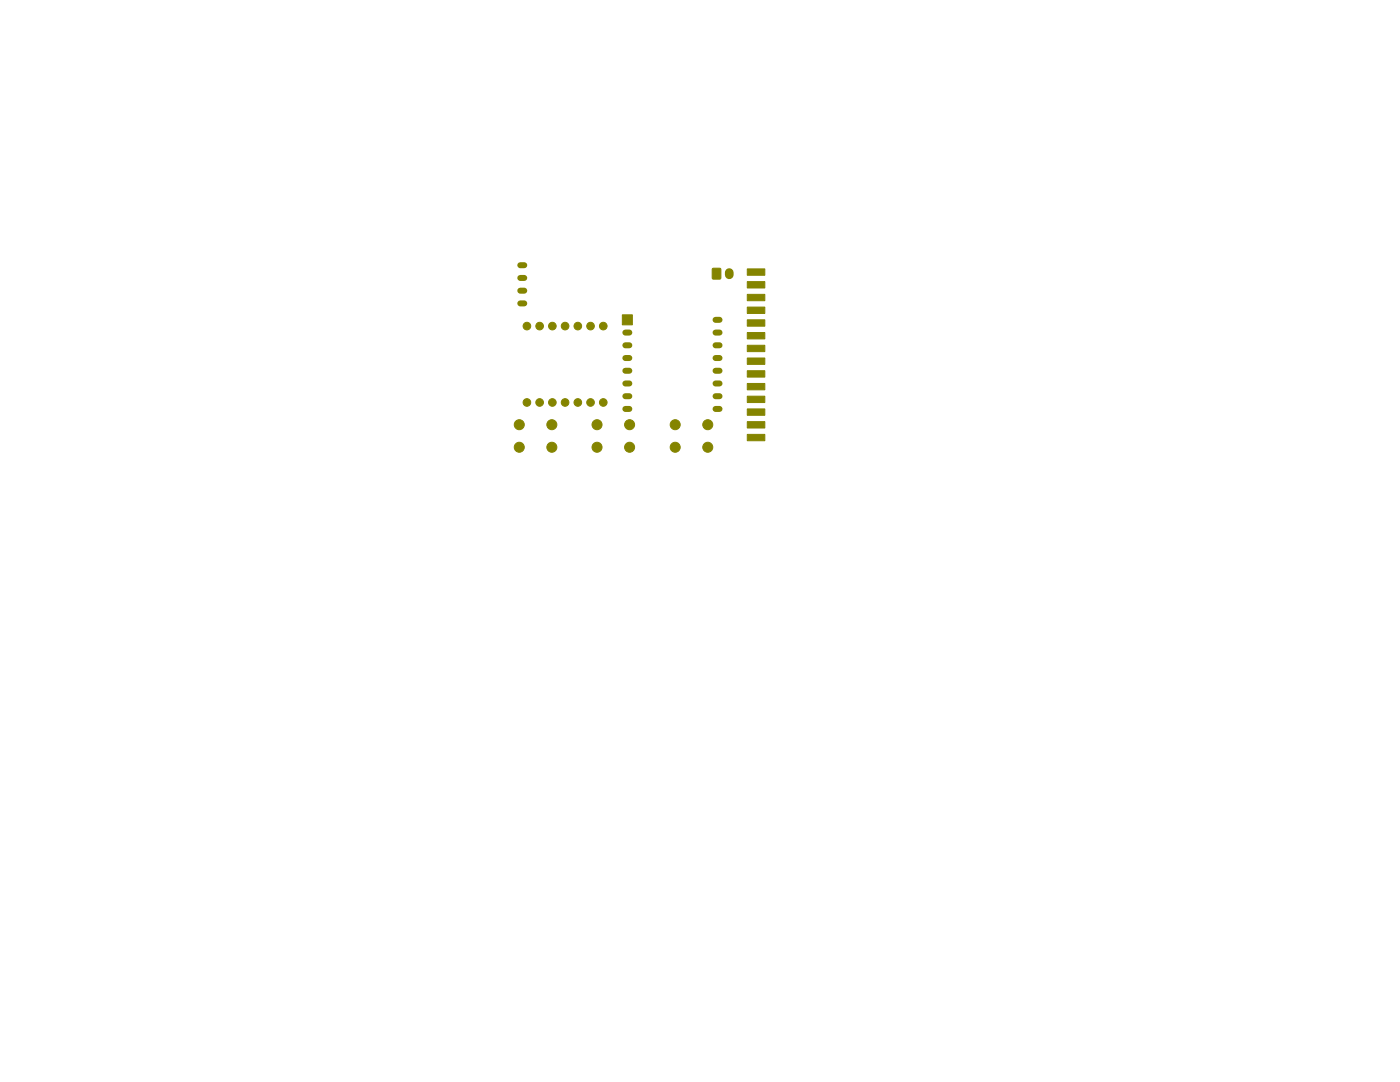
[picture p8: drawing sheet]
<svg xmlns="http://www.w3.org/2000/svg" width="279mm" height="216mm" viewBox="0 0 279 216" stroke-linecap="round" stroke-linejoin="round" font-family="sans-serif">
<g fill="#848400" stroke="#848400" stroke-width=".2">
<path d="M149.1 86.7h3.5v1.2h-3.5z"/>
<path d="M149.1 84.1h3.5v1.3h-3.5z"/>
<path d="M149.1 81.6h3.5v1.3h-3.5z"/>
<path d="M149.1 79.1h3.5v1.2h-3.5z"/>
<path d="M149.1 76.5h3.5v1.3h-3.5z"/>
<path d="M149.1 74h3.5v1.2h-3.5z"/>
<path d="M149.1 71.4h3.5v1.3h-3.5z"/>
<path d="M149.1 68.9h3.5v1.3h-3.5z"/>
<path d="M149.1 66.4h3.5v1.2h-3.5z"/>
<path d="M149.1 63.8h3.5v1.3h-3.5z"/>
<path d="M149.1 61.3h3.5v1.2h-3.5z"/>
<path d="M149.1 58.7h3.5v1.3h-3.5z"/>
<path d="M149.1 56.2h3.5v1.3h-3.5z"/>
<path d="M149.1 53.7h3.5v1.2h-3.5z"/>
<path d="M124.2 62.8h2v2h-2z"/>
<path d="M142.2 53.6h1.6v2h-1.6z"/>
<circle cx="103.6" cy="84.7" r="1"/>
<circle cx="110.1" cy="84.7" r="1"/>
<circle cx="103.6" cy="89.2" r="1"/>
<circle cx="110.1" cy="89.2" r="1"/>
<circle cx="105.2" cy="80.3" r=".76"/>
<circle cx="107.7" cy="80.3" r=".76"/>
<circle cx="110.2" cy="80.3" r=".76"/>
<circle cx="112.8" cy="80.3" r=".76"/>
<circle cx="115.3" cy="80.3" r=".76"/>
<circle cx="117.9" cy="80.3" r=".76"/>
<circle cx="120.4" cy="80.3" r=".76"/>
<circle cx="120.4" cy="65.1" r=".76"/>
<circle cx="117.9" cy="65.1" r=".76"/>
<circle cx="115.3" cy="65.1" r=".76"/>
<circle cx="112.8" cy="65.1" r=".76"/>
<circle cx="110.2" cy="65.1" r=".76"/>
<circle cx="107.7" cy="65.1" r=".76"/>
<circle cx="105.2" cy="65.1" r=".76"/>
<circle cx="119.1" cy="84.7" r="1"/>
<circle cx="125.6" cy="84.7" r="1"/>
<circle cx="119.1" cy="89.2" r="1"/>
<circle cx="125.6" cy="89.2" r="1"/>
<circle cx="134.7" cy="84.7" r="1"/>
<circle cx="141.2" cy="84.7" r="1"/>
<circle cx="134.7" cy="89.2" r="1"/>
<circle cx="141.2" cy="89.2" r="1"/>
</g>
<g fill="none" stroke="#848400" stroke-width="1.2">
<path d="M103.8 52.9h.8M103.8 55.5h.8M103.8 58h.8M103.8 60.5h.8M124.8 66.4h.8M124.8 68.9h.8M124.8 71.4h.8M124.8 74h.8M124.8 76.5h.8M124.8 79.1h.8M142.8 66.4h.8M142.8 68.9h.8"/>
<path d="M142.8 71.4h.8M142.8 74h.8M142.8 76.5h.8M142.8 79.1h.8M142.8 63.8h.8M124.8 81.6h.8M142.8 81.6h.8"/>
</g>
<path d="M145.5 54.4v.4" fill="none" stroke="#848400" stroke-width="1.7"/>
</svg>
